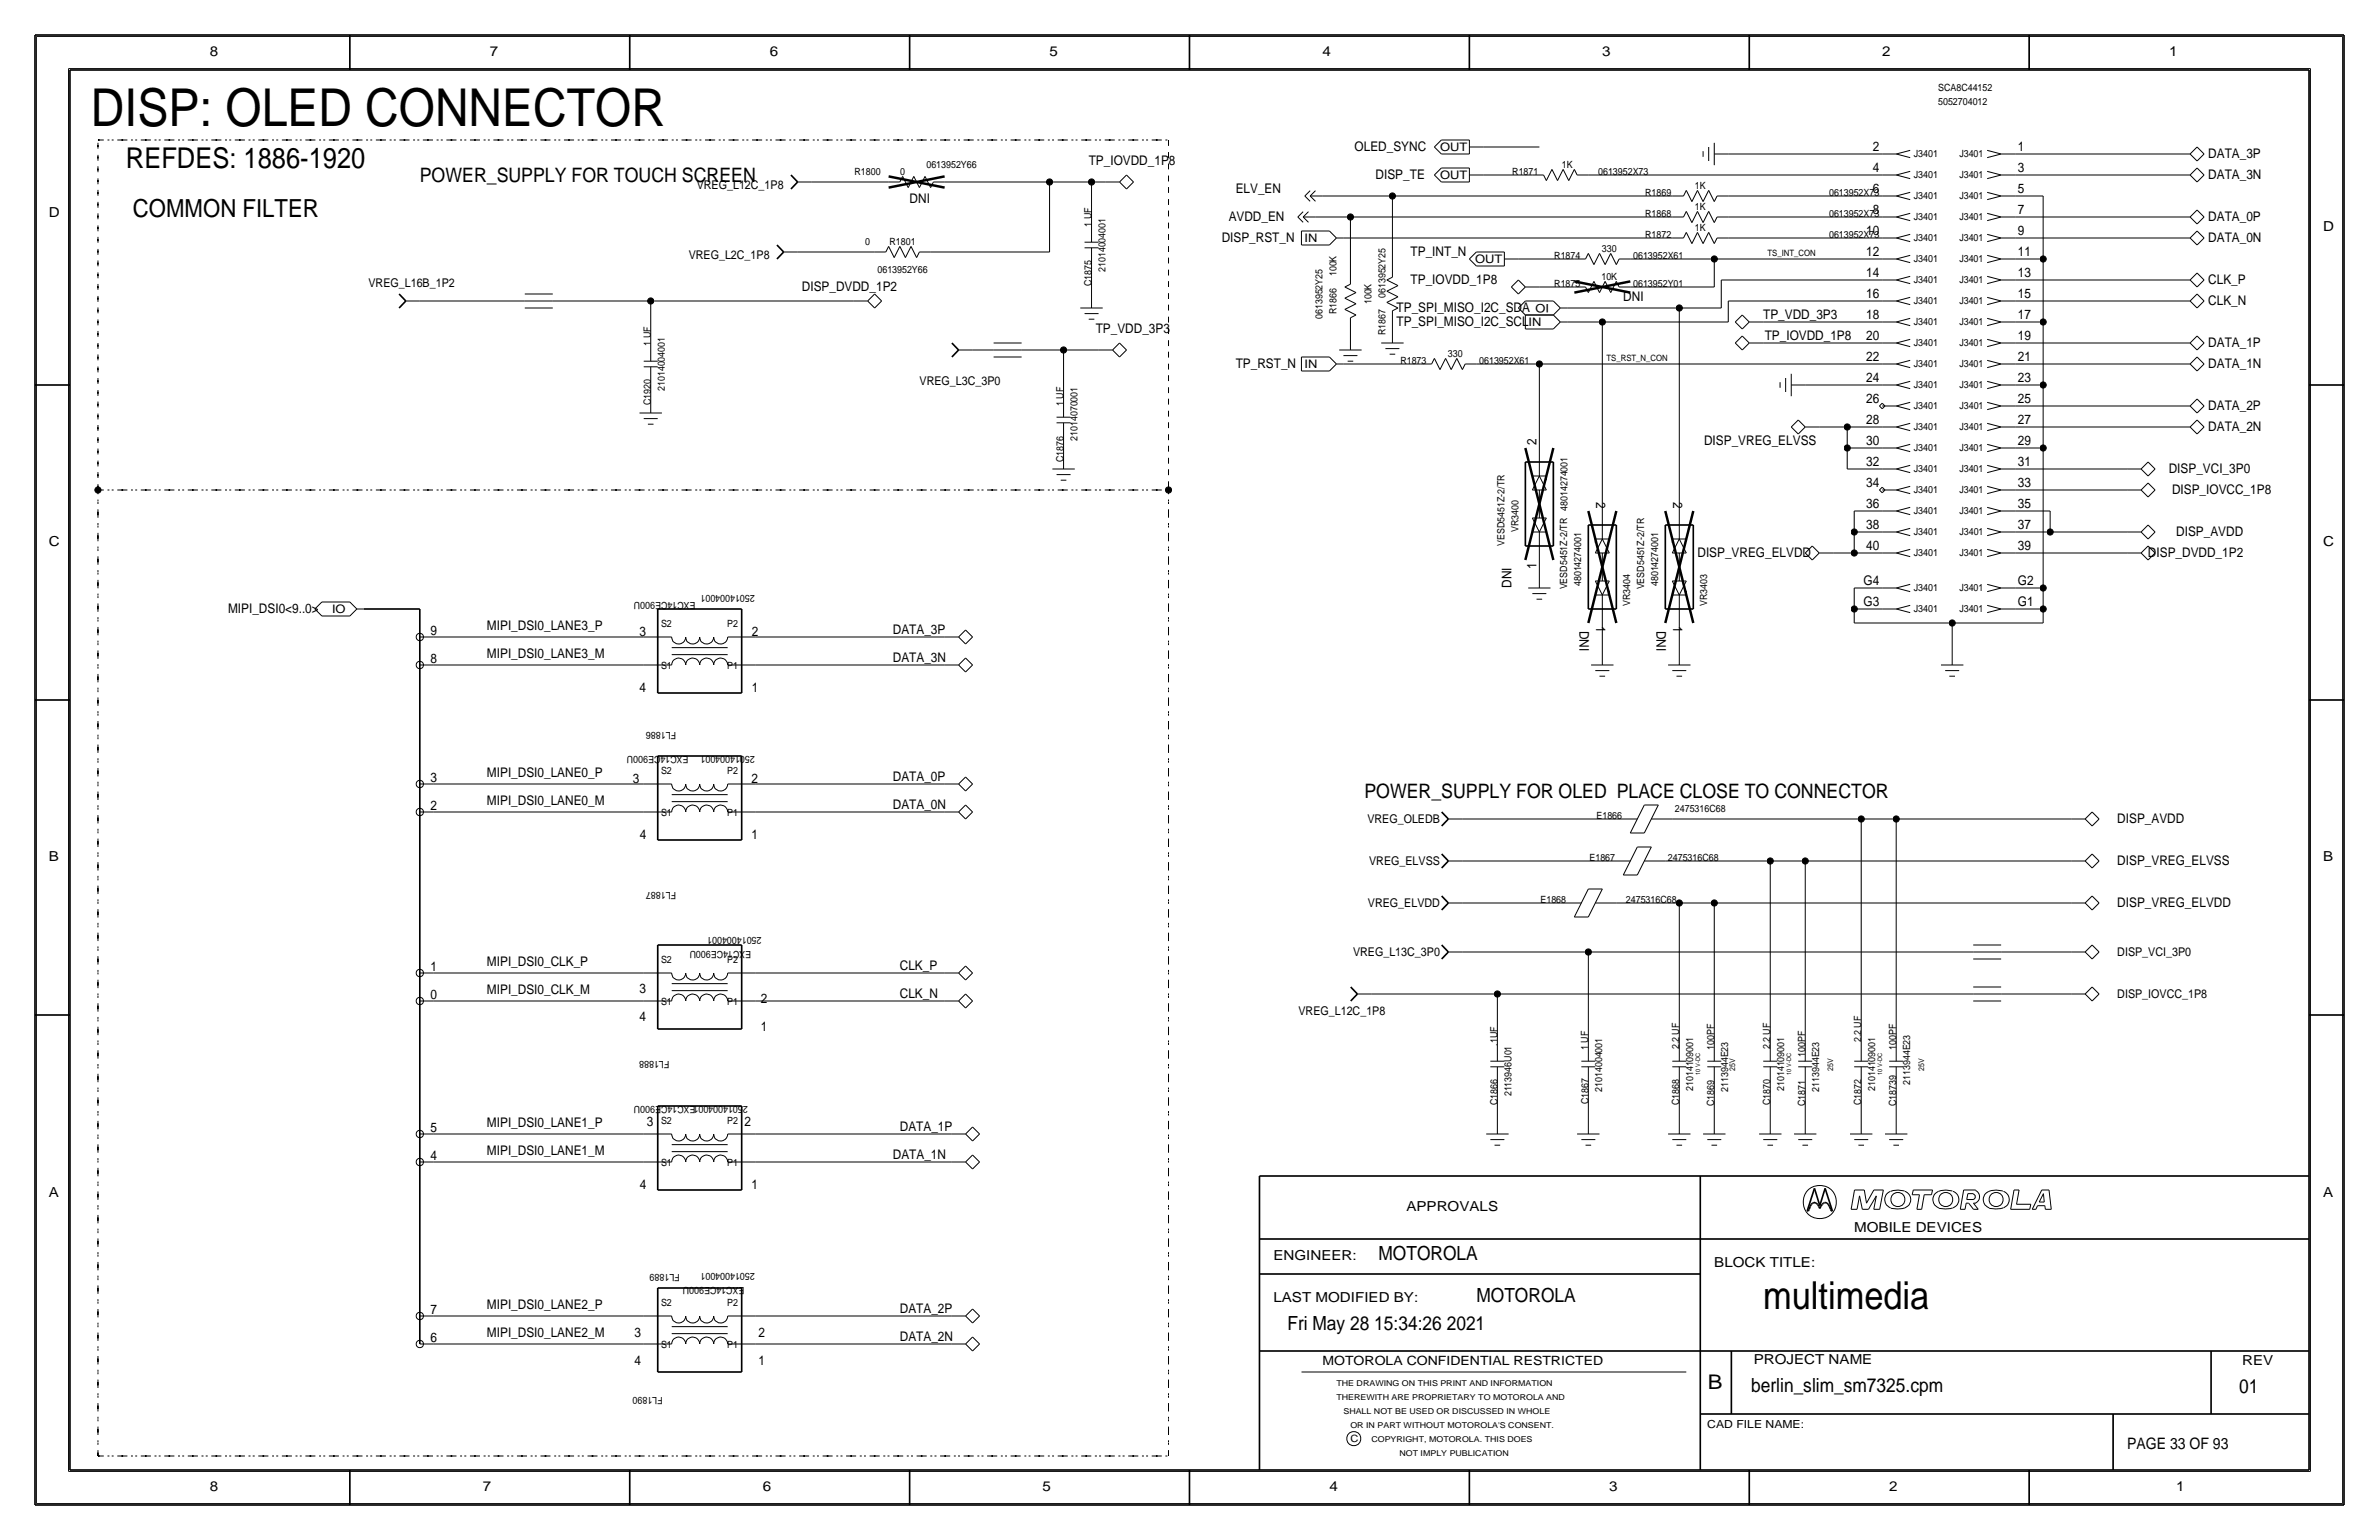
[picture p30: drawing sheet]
<svg xmlns="http://www.w3.org/2000/svg" width="432mm" height="279mm" viewBox="0 0 432 279" stroke-linecap="round" stroke-linejoin="round" font-family="sans-serif">
<defs><g id="words">
<text font-size="9.5" x="16.5" y="22.9">DISP: OLED CONNECTOR</text>
<text font-size="7" x="320" y="237.5">multimedia</text>
<text font-size="5.2" x="22.9" y="30.5">REFDES: 1886-1920</text>
<text font-size="4.5" x="24.1" y="39.4">COMMON FILTER</text>
<text font-size="3.7" x="310" y="252.1">B</text>
<g font-size="3.6">
<text x="76.2" y="33">POWER_SUPPLY FOR TOUCH SCREEN</text>
<text x="247.6" y="144.8">POWER_SUPPLY FOR OLED PLACE CLOSE TO CONNECTOR</text>
</g>
<g font-size="3.5">
<text x="250.2" y="228.6">MOTOROLA</text>
<text x="268" y="236.2">MOTOROLA</text>
<text x="233.7" y="241.3">Fri May 28 15:34:26 2021</text>
<text x="317.9" y="252.6">berlin_slim_sm7325.cpm</text>
<text x="406.4" y="252.7">01</text>
</g>
<text font-size="2.9" x="386.1" y="262.9">PAGE 33 OF 93</text>
<g font-size="2.5">
<text x="38.1" y="10.2">8</text>
<text x="88.9" y="10.2">7</text>
<text x="139.7" y="10.2">6</text>
<text x="190.5" y="10.2">5</text>
<text x="240" y="10.2">4</text>
<text x="290.8" y="10.2">3</text>
<text x="341.6" y="10.2">2</text>
<text x="393.7" y="10.2">1</text>
<text x="8.9" y="39.4">D</text>
<text x="421.6" y="41.9">D</text>
<text x="8.9" y="99.1">C</text>
<text x="421.6" y="99.1">C</text>
<text x="8.9" y="156.2">B</text>
<text x="421.6" y="156.2">B</text>
<text x="8.9" y="217.2">A</text>
<text x="255.3" y="219.7">APPROVALS</text>
<text x="421.6" y="217.2">A</text>
<text x="336.5" y="223.5">MOBILE DEVICES</text>
<text x="231.1" y="228.6">ENGINEER:</text>
<text x="311.1" y="229.9">BLOCK TITLE:</text>
<text x="231.1" y="236.2">LAST MODIFIED BY:</text>
<text x="318.3" y="247.5">PROJECT NAME</text>
<text x="407" y="247.6">REV</text>
<text x="38.1" y="270.5">8</text>
<text x="87.6" y="270.5">7</text>
<text x="138.4" y="270.5">6</text>
<text x="189.2" y="270.5">5</text>
<text x="241.3" y="270.5">4</text>
<text x="292.1" y="270.5">3</text>
<text x="342.9" y="270.5">2</text>
<text x="395" y="270.5">1</text>
</g>
<g font-size="2.4">
<text x="197.6" y="30">TP_IOVDD_1P8</text>
<text x="245.9" y="27.4">OLED_SYNC</text>
<text x="339.9" y="27.4">2</text>
<text x="366.3" y="27.4">1</text>
<text x="400.8" y="28.7">DATA_3P</text>
<text x="224.3" y="35.1">ELV_EN</text>
<text x="249.7" y="32.5">DISP_TE</text>
<text x="339.9" y="31.2">4</text>
<text x="339.9" y="35.1">6</text>
<text x="366.3" y="31.2">3</text>
<text x="366.3" y="35.1">5</text>
<text x="400.8" y="32.5">DATA_3N</text>
<text x="165.1" y="36.8">DNI</text>
<text x="223" y="40.1">AVDD_EN</text>
<text x="339.9" y="38.9">8</text>
<text x="366.3" y="38.9">7</text>
<text x="400.8" y="40.1">DATA_0P</text>
<text x="221.7" y="43.9">DISP_RST_N</text>
<text x="256" y="46.5">TP_INT_N</text>
<text x="338.7" y="46.5">12</text>
<text x="338.7" y="42.7">10</text>
<text x="366.3" y="46.5">11</text>
<text x="366.3" y="42.7">9</text>
<text x="400.8" y="43.9">DATA_0N</text>
<text x="145.5" y="52.8">DISP_DVDD_1P2</text>
<text x="256" y="51.6">TP_IOVDD_1P8</text>
<text x="338.7" y="50.3">14</text>
<text x="366.3" y="50.3">13</text>
<text x="400.8" y="51.6">CLK_P</text>
<text x="253.5" y="56.6">TP_SPI_MISO_I2C_SDA</text>
<text x="253.5" y="59.2">TP_SPI_MISO_I2C_SCL</text>
<text x="294.6" y="54.6">DNI</text>
<text x="320" y="57.9">TP_VDD_3P3</text>
<text x="338.7" y="54.1">16</text>
<text x="338.7" y="57.9">18</text>
<text x="366.3" y="57.9">17</text>
<text x="366.3" y="54.1">15</text>
<text x="400.8" y="55.4">CLK_N</text>
<text x="198.9" y="60.5">TP_VDD_3P3</text>
<text x="320.3" y="61.7">TP_IOVDD_1P8</text>
<text x="338.7" y="61.7">20</text>
<text x="338.7" y="65.5">22</text>
<text x="366.3" y="61.7">19</text>
<text x="366.3" y="65.5">21</text>
<text x="400.8" y="63">DATA_1P</text>
<text x="224.3" y="66.8">TP_RST_N</text>
<text x="338.7" y="69.3">24</text>
<text x="366.3" y="69.3">23</text>
<text x="400.8" y="66.8">DATA_1N</text>
<text x="338.7" y="73.2">26</text>
<text x="338.7" y="77">28</text>
<text x="366.3" y="73.2">25</text>
<text x="366.3" y="77">27</text>
<text x="400.8" y="74.4">DATA_2P</text>
<text x="278.9" y="80.8" transform="rotate(-90 278.9 80.8)">2</text>
<text x="309.3" y="80.8">DISP_VREG_ELVSS</text>
<text x="338.7" y="80.8">30</text>
<text x="366.3" y="80.8">29</text>
<text x="400.8" y="78.2">DATA_2N</text>
<text x="338.7" y="84.6">32</text>
<text x="338.7" y="88.4">34</text>
<text x="366.3" y="84.6">31</text>
<text x="366.3" y="88.4">33</text>
<text x="393.6" y="85.9">DISP_VCI_3P0</text>
<text x="394.2" y="89.7">DISP_IOVCC_1P8</text>
<text x="289.7" y="91" transform="rotate(90 289.7 91)">2</text>
<text x="303.7" y="91" transform="rotate(90 303.7 91)">2</text>
<text x="338.7" y="92.2">36</text>
<text x="366.3" y="92.2">35</text>
<text x="308.1" y="101.1">DISP_VREG_ELVDD</text>
<text x="338.7" y="99.8">40</text>
<text x="338.7" y="96">38</text>
<text x="366.3" y="96">37</text>
<text x="366.3" y="99.8">39</text>
<text x="389.9" y="101.1">DISP_DVDD_1P2</text>
<text x="395" y="97.3">DISP_AVDD</text>
<text x="274.3" y="106.7" transform="rotate(-90 274.3 106.7)">DNI</text>
<text x="278.9" y="103.3" transform="rotate(-90 278.9 103.3)">1</text>
<text x="338.3" y="106.2">G4</text>
<text x="366.3" y="106.2">G2</text>
<text x="41.4" y="111.3">MIPI_DSI0&lt;9..0&gt;</text>
<text x="289.7" y="113.5" transform="rotate(90 289.7 113.5)">1</text>
<text x="303.7" y="113.5" transform="rotate(90 303.7 113.5)">1</text>
<text x="338.3" y="110">G3</text>
<text x="366.3" y="110">G1</text>
<text x="78.1" y="115.2">9</text>
<text x="88.4" y="114.3">MIPI_DSI0_LANE3_P</text>
<text x="88.4" y="119.4">MIPI_DSI0_LANE3_M</text>
<text x="116.1" y="115.4">3</text>
<text x="136.5" y="115.4">2</text>
<text x="162.1" y="115.1">DATA_3P</text>
<text x="286.7" y="114.4" transform="rotate(90 286.7 114.4)">DNI</text>
<text x="300.6" y="114.4" transform="rotate(90 300.6 114.4)">DNI</text>
<text x="78.1" y="120.2">8</text>
<text x="116.1" y="125.6">4</text>
<text x="136.5" y="125.6">1</text>
<text x="162.1" y="120.1">DATA_3N</text>
<text x="78.1" y="141.8">3</text>
<text x="88.4" y="141">MIPI_DSI0_LANE0_P</text>
<text x="114.9" y="142.1">3</text>
<text x="136.4" y="142.1">2</text>
<text x="162.1" y="141.7">DATA_0P</text>
<text x="78.1" y="146.9">2</text>
<text x="88.4" y="146.1">MIPI_DSI0_LANE0_M</text>
<text x="162.1" y="146.8">DATA_0N</text>
<text x="384.3" y="149.4">DISP_AVDD</text>
<text x="116.2" y="152.2">4</text>
<text x="136.4" y="152.2">1</text>
<text x="384.3" y="157">DISP_VREG_ELVSS</text>
<text x="384.3" y="164.6">DISP_VREG_ELVDD</text>
<text x="78.1" y="176.1">1</text>
<text x="88.4" y="175.3">MIPI_DSI0_CLK_P</text>
<text x="163.3" y="176">CLK_P</text>
<text x="78.1" y="181.2">0</text>
<text x="88.4" y="180.3">MIPI_DSI0_CLK_M</text>
<text x="116.1" y="180.2">3</text>
<text x="116.1" y="185.3">4</text>
<text x="138.1" y="181.9">2</text>
<text x="163.3" y="181.1">CLK_N</text>
<text x="138.1" y="187">1</text>
<text x="78.1" y="205.3">5</text>
<text x="88.4" y="209.6">MIPI_DSI0_LANE1_M</text>
<text x="88.4" y="204.5">MIPI_DSI0_LANE1_P</text>
<text x="117.4" y="204.3">3</text>
<text x="135.1" y="204.3">2</text>
<text x="163.3" y="205.2">DATA_1P</text>
<text x="78.1" y="210.4">4</text>
<text x="116.2" y="215.7">4</text>
<text x="136.4" y="215.7">1</text>
<text x="162.1" y="210.3">DATA_1N</text>
<text x="78.1" y="238.4">7</text>
<text x="88.4" y="237.5">MIPI_DSI0_LANE2_P</text>
<text x="163.3" y="238.3">DATA_2P</text>
<text x="78.1" y="243.4">6</text>
<text x="88.4" y="242.6">MIPI_DSI0_LANE2_M</text>
<text x="115.1" y="242.5">3</text>
<text x="137.7" y="242.5">2</text>
<text x="163.3" y="243.3">DATA_2N</text>
<text x="115.1" y="247.6">4</text>
<text x="137.7" y="247.6">1</text>
</g>
<text font-size="2.3" x="240" y="247.6">MOTOROLA CONFIDENTIAL RESTRICTED</text>
<g font-size="2.2">
<text x="126.5" y="34.3">VREG_L12C_1P8</text>
<text x="125" y="47">VREG_L2C_1P8</text>
<text x="66.9" y="52.1">VREG_L16B_1P2</text>
<text x="166.9" y="69.8">VREG_L3C_3P0</text>
<text x="248.2" y="149.4">VREG_OLEDB</text>
<text x="248.5" y="157">VREG_ELVSS</text>
<text x="248.3" y="164.6">VREG_ELVDD</text>
<text x="245.6" y="173.5">VREG_L13C_3P0</text>
<text x="384.3" y="173.5">DISP_VCI_3P0</text>
<text x="235.7" y="184.1">VREG_L12C_1P8</text>
<text x="384.3" y="181.1">DISP_IOVCC_1P8</text>
</g>
<g font-size="2.1">
<text x="261.4" y="27.5">OUT</text>
<text x="261.4" y="32.6">OUT</text>
<text x="236.8" y="43.9">IN</text>
<text x="267.7" y="47.8">OUT</text>
<text x="277.4" y="59.1">IN</text>
<text x="281.2" y="55.2" transform="rotate(-180 281.2 55.2)">IO</text>
<text x="236.8" y="66.8">IN</text>
<text x="60.3" y="111.2">IO</text>
</g>
<text font-size="2" x="309.9" y="259.1">CAD FILE NAME:</text>
<g font-size="1.8">
<text x="351.8" y="16.5">SCA8C44152</text>
<text x="351.8" y="19.1">5052704012</text>
<text x="347.4" y="28.5">J3401</text>
<text x="355.6" y="28.5">J3401</text>
<text x="155.1" y="31.8">R1800</text>
<text x="163.4" y="31.8">0</text>
<text x="168.2" y="30.5">0613952Y66</text>
<text x="274.5" y="31.8">R1871</text>
<text x="283.5" y="30.5">1K</text>
<text x="290.1" y="31.8">0613952X73</text>
<text x="298.6" y="35.6">R1869</text>
<text x="307.6" y="34.3">1K</text>
<text x="332" y="35.6">0613952X73</text>
<text x="347.4" y="32.4">J3401</text>
<text x="355.6" y="32.4">J3401</text>
<text x="198.1" y="41.1" transform="rotate(-90 198.1 41.1)">1 UF</text>
<text x="298.6" y="39.4">R1868</text>
<text x="307.6" y="41.9">1K</text>
<text x="307.6" y="38.1">1K</text>
<text x="332" y="39.4">0613952X73</text>
<text x="347.4" y="40">J3401</text>
<text x="347.4" y="36.2">J3401</text>
<text x="355.6" y="36.2">J3401</text>
<text x="355.6" y="40">J3401</text>
<text x="157" y="44.4">0</text>
<text x="161.5" y="44.4">R1801</text>
<text x="282.1" y="47">R1874</text>
<text x="290.8" y="45.7">330</text>
<text x="296.4" y="47">0613952X61</text>
<text x="298.6" y="43.2">R1872</text>
<text x="332" y="43.2">0613952X73</text>
<text x="347.4" y="47.6">J3401</text>
<text x="347.4" y="43.8">J3401</text>
<text x="355.6" y="43.8">J3401</text>
<text x="355.6" y="47.6">J3401</text>
<text x="159.3" y="49.5">0613952Y66</text>
<text x="198.1" y="51.9" transform="rotate(-90 198.1 51.9)">C1875</text>
<text x="200.7" y="49.4" transform="rotate(-90 200.7 49.4)">21014004001</text>
<text x="242.6" y="50.1" transform="rotate(-90 242.6 50.1)">100K</text>
<text x="282.1" y="52.1">R1875</text>
<text x="290.7" y="50.8">10K</text>
<text x="296.4" y="52.1">0613952Y01</text>
<text x="347.4" y="51.4">J3401</text>
<text x="355.6" y="51.4">J3401</text>
<text x="240" y="57.9" transform="rotate(-90 240 57.9)">0613952Y25</text>
<text x="242.6" y="57" transform="rotate(-90 242.6 57)">R1866</text>
<text x="248.9" y="55.2" transform="rotate(-90 248.9 55.2)">100K</text>
<text x="251.5" y="54.1" transform="rotate(-90 251.5 54.1)">0613952Y25</text>
<text x="347.4" y="59">J3401</text>
<text x="347.4" y="55.2">J3401</text>
<text x="355.6" y="59">J3401</text>
<text x="355.6" y="55.2">J3401</text>
<text x="118.1" y="62.7" transform="rotate(-90 118.1 62.7)">1 UF</text>
<text x="251.5" y="60.8" transform="rotate(-90 251.5 60.8)">R1867</text>
<text x="262.8" y="64.8">330</text>
<text x="347.4" y="62.8">J3401</text>
<text x="355.6" y="62.8">J3401</text>
<text x="120.6" y="71" transform="rotate(-90 120.6 71)">21014004001</text>
<text x="254.2" y="66">R1873</text>
<text x="268.5" y="66">0613952X61</text>
<text x="347.4" y="66.6">J3401</text>
<text x="347.4" y="70.5">J3401</text>
<text x="355.6" y="70.5">J3401</text>
<text x="355.6" y="66.6">J3401</text>
<text x="118.1" y="73.5" transform="rotate(-90 118.1 73.5)">C1920</text>
<text x="193" y="73.7" transform="rotate(-90 193 73.7)">1 UF</text>
<text x="347.4" y="74.3">J3401</text>
<text x="355.6" y="74.3">J3401</text>
<text x="193" y="83.8" transform="rotate(-90 193 83.8)">C1876</text>
<text x="195.6" y="80" transform="rotate(-90 195.6 80)">21014070001</text>
<text x="347.4" y="78.1">J3401</text>
<text x="347.4" y="81.9">J3401</text>
<text x="355.6" y="81.9">J3401</text>
<text x="355.6" y="78.1">J3401</text>
<text x="347.4" y="89.5">J3401</text>
<text x="347.4" y="85.7">J3401</text>
<text x="355.6" y="85.7">J3401</text>
<text x="355.6" y="89.5">J3401</text>
<text x="284.5" y="92.7" transform="rotate(-90 284.5 92.7)">48014274001</text>
<text x="347.4" y="93.3">J3401</text>
<text x="355.6" y="93.3">J3401</text>
<text x="273" y="99.1" transform="rotate(-90 273 99.1)">VESD5451Z-2/TR</text>
<text x="275.6" y="96.5" transform="rotate(-90 275.6 96.5)">VR3400</text>
<text x="347.4" y="100.9">J3401</text>
<text x="347.4" y="97.1">J3401</text>
<text x="355.6" y="100.9">J3401</text>
<text x="355.6" y="97.1">J3401</text>
<text x="137" y="107.9" transform="rotate(-180 137 107.9)">25014004001</text>
<text x="284.4" y="106.9" transform="rotate(-90 284.4 106.9)">VESD5451Z-2/TR</text>
<text x="287" y="106.4" transform="rotate(-90 287 106.4)">48014274001</text>
<text x="298.4" y="106.9" transform="rotate(-90 298.4 106.9)">VESD5451Z-2/TR</text>
<text x="300.9" y="106.4" transform="rotate(-90 300.9 106.4)">48014274001</text>
<text x="347.4" y="107.3">J3401</text>
<text x="355.6" y="107.3">J3401</text>
<text x="120" y="113.7">S2</text>
<text x="126.2" y="109.2" transform="rotate(-180 126.2 109.2)">EXC14CE900U</text>
<text x="132" y="113.7">P2</text>
<text x="295.9" y="110" transform="rotate(-90 295.9 110)">VR3404</text>
<text x="309.8" y="110" transform="rotate(-90 309.8 110)">VR3403</text>
<text x="347.4" y="111.1">J3401</text>
<text x="355.6" y="111.1">J3401</text>
<text x="120" y="121.3">S1</text>
<text x="132" y="121.3">P1</text>
<text x="122.7" y="132.7" transform="rotate(-180 122.7 132.7)">FL1886</text>
<text x="125" y="137.1" transform="rotate(-180 125 137.1)">EXC14CE900U</text>
<text x="137" y="137.1" transform="rotate(-180 137 137.1)">25014004001</text>
<text x="120" y="140.4">S2</text>
<text x="132" y="140.4">P2</text>
<text x="120" y="148">S1</text>
<text x="132" y="148">P1</text>
<text x="289.8" y="148.6">E1866</text>
<text x="304" y="147.3">2475316C68</text>
<text x="122.7" y="161.8" transform="rotate(-180 122.7 161.8)">FL1887</text>
<text x="288.5" y="156.2">E1867</text>
<text x="302.7" y="156.2">2475316C68</text>
<text x="279.6" y="163.8">E1868</text>
<text x="295.1" y="163.8">2475316C68</text>
<text x="136.3" y="172.6" transform="rotate(-180 136.3 172.6)">EXC14CE900U</text>
<text x="138.2" y="170" transform="rotate(-180 138.2 170)">25014004001</text>
<text x="120" y="174.7">S2</text>
<text x="132" y="174.7">P2</text>
<text x="120" y="182.3">S1</text>
<text x="132" y="182.3">P1</text>
<text x="271.8" y="189.7" transform="rotate(-90 271.8 189.7)">.1UF</text>
<text x="288.3" y="190.5" transform="rotate(-90 288.3 190.5)">1 UF</text>
<text x="304.8" y="190.4" transform="rotate(-90 304.8 190.4)">2.2 UF</text>
<text x="311.1" y="190.5" transform="rotate(-90 311.1 190.5)">100PF</text>
<text x="321.3" y="190.4" transform="rotate(-90 321.3 190.4)">2.2 UF</text>
<text x="327.7" y="191.8" transform="rotate(-90 327.7 191.8)">100PF</text>
<text x="337.8" y="189.1" transform="rotate(-90 337.8 189.1)">2.2 UF</text>
<text x="344.2" y="190.5" transform="rotate(-90 344.2 190.5)">100PF</text>
<text x="121.5" y="192.5" transform="rotate(-180 121.5 192.5)">FL1888</text>
<text x="307.3" y="198" transform="rotate(-90 307.3 198)">21014109001</text>
<text x="323.9" y="198" transform="rotate(-90 323.9 198)">21014109001</text>
<text x="340.4" y="198" transform="rotate(-90 340.4 198)">21014109001</text>
<text x="346.7" y="196.8" transform="rotate(-90 346.7 196.8)">2113944E23</text>
<text x="120" y="203.9">S2</text>
<text x="132" y="203.9">P2</text>
<text x="135.7" y="200.6" transform="rotate(-180 135.7 200.6)">25014004001EXC14CE900U</text>
<text x="271.8" y="200.5" transform="rotate(-90 271.8 200.5)">C1866</text>
<text x="274.3" y="198.9" transform="rotate(-90 274.3 198.9)">2113946U01</text>
<text x="288.3" y="200.3" transform="rotate(-90 288.3 200.3)">C1867</text>
<text x="290.8" y="198.1" transform="rotate(-90 290.8 198.1)">21014004001</text>
<text x="304.8" y="200.5" transform="rotate(-90 304.8 200.5)">C1868</text>
<text x="311.1" y="200.7" transform="rotate(-90 311.1 200.7)">C1869</text>
<text x="313.7" y="198.1" transform="rotate(-90 313.7 198.1)">2113944E23</text>
<text x="321.3" y="200.5" transform="rotate(-90 321.3 200.5)">C1870</text>
<text x="327.7" y="200.7" transform="rotate(-90 327.7 200.7)">C1871</text>
<text x="330.2" y="198.1" transform="rotate(-90 330.2 198.1)">2113944E23</text>
<text x="337.8" y="200.5" transform="rotate(-90 337.8 200.5)">C1872</text>
<text x="344.2" y="200.7" transform="rotate(-90 344.2 200.7)">C18739</text>
<text x="120" y="211.5">S1</text>
<text x="132" y="211.5">P1</text>
<text x="123.4" y="231.1" transform="rotate(-180 123.4 231.1)">FL1889</text>
<text x="135.1" y="233.6" transform="rotate(-180 135.1 233.6)">EXC14CE900U</text>
<text x="137" y="231" transform="rotate(-180 137 231)">25014004001</text>
<text x="120" y="236.9">S2</text>
<text x="132" y="236.9">P2</text>
<text x="120" y="244.5">S1</text>
<text x="132" y="244.5">P1</text>
<text x="120.3" y="253.5" transform="rotate(-180 120.3 253.5)">FL1890</text>
<text x="245.1" y="261.6">C</text>
</g>
<g font-size="1.6">
<text x="320.8" y="46.5">TS_INT_CON</text>
<text x="291.6" y="65.5">TS_RST_N_CON</text>
</g>
<g font-size="1.5">
<text x="242.6" y="251.5">THE DRAWING ON THIS PRINT AND INFORMATION</text>
<text x="242.6" y="254">THEREWITH ARE PROPRIETARY TO MOTOROLA AND</text>
<text x="243.8" y="256.5">SHALL NOT BE USED OR DISCUSSED IN WHOLE</text>
<text x="245.1" y="259.1">OR IN PART WITHOUT MOTOROLA'S CONSENT.</text>
<text x="248.9" y="261.6">COPYRIGHT, MOTOROLA. THIS DOES</text>
<text x="254" y="264.2">NOT IMPLY PUBLICATION</text>
</g>
<g font-size="1.4">
<text x="315" y="194.3" transform="rotate(-90 315 194.3)">25V</text>
<text x="332.7" y="194.3" transform="rotate(-90 332.7 194.3)">25V</text>
<text x="349.2" y="194.3" transform="rotate(-90 349.2 194.3)">25V</text>
</g>
<g font-size="1.1">
<text x="308.6" y="195" transform="rotate(-90 308.6 195)">10 V-DC</text>
<text x="325.1" y="195" transform="rotate(-90 325.1 195)">10 V-DC</text>
<text x="341.6" y="195" transform="rotate(-90 341.6 195)">10 V-DC</text>
</g>
</g></defs>
<g fill="none" stroke="#000" stroke-width=".18">
<path d="M6.6 6.6h418.6zM6.6 6.6v266.2zM12.4 12.4v254.6zM12.4 12.4h407zM419.4 12.4v254.6zM425.2 6.6v266.2zM144.8 33h2.5zM147.3 33h14zM161.3 33h2zM163.8 32l-.5 1zM163.8 32l1 2zM165.9 32l-1.1 2z"/>
<path d="M165.9 32l1 2zM167.9 32l-1 2zM167.9 32l1 2zM169.4 33l-.5 1zM169.4 33h2zM171.4 33h19.1zM190.5 33h7.6zM190.5 33v12.7zM198.1 33v6.4zM198.1 39.4v4.5zM198.1 33h2.6zM200.7 33h2.5z"/>
<path d="M203.2 33l1.3 1.3zM203.2 33l1.3-1.3zM204.5 31.8l1.2 1.2zM205.7 33l-1.2 1.3zM235.6 39.4l.9 .9zM235.6 39.4l.9-1zM236.5 39.4h2.3zM236.5 39.4l1-1zM236.5 39.4l1 .9zM236.8 35.6l1 .9zM237.8 35.6l1 .9zM237.8 34.6l-1 1z"/>
<path d="M237.8 35.6h2.2zM238.8 39.4h6.3zM238.8 34.6l-1 1zM240 35.6h12.7zM245.1 39.4v10.1zM245.1 39.4h58.4zM252.7 35.6h50.8zM252.7 35.6v12.7zM260.3 31.8l1.3 1.2zM260.3 26.7l1.3 1.2zM261.6 30.5l-1.3 1.3zM261.6 25.4l-1.3 1.3z"/>
<path d="M261.6 30.5h5.1zM261.6 33h5.1zM261.6 25.4h5.1zM261.6 27.9h5.1zM266.7 31.8h2.5zM266.7 30.5v2.5zM266.7 26.7h2.5zM266.7 25.4v2.5zM269.2 31.8h8.9zM269.2 26.7h10.2zM278.1 31.8h2.1zM280.2 31.8l.5 1z"/>
<path d="M281.7 30.7l-1 2.1zM281.7 30.7l1 2.1zM283.7 30.7l1 2.1zM283.7 30.7l-1 2.1zM285.7 30.7l-1 2.1zM285.8 30.7l.5 1zM286.3 31.8h2zM288.3 31.8h53.3zM303.5 39.4h2.1zM303.5 35.6h2.1zM306.1 38.4l-.5 1zM306.1 34.5l-.5 1.1z"/>
<path d="M306.1 38.4l1 2zM306.1 34.5l1 2.1zM308.1 38.4l-1 2zM308.1 38.4l1 2zM308.1 34.5l-1 2.1zM308.1 34.5l1 2.1zM309.1 27.4v1zM310.1 38.4l-1 2zM310.1 34.5l-1 2.1zM310.1 26.7v2.5zM310.1 38.4l1 2zM310.1 34.5l1 2.1z"/>
<path d="M311.1 27.9h2.6zM311.1 25.9v4.1zM311.7 39.4l-.6 1zM311.7 35.6l-.6 1zM311.7 39.4h2zM311.7 35.6h2zM313.7 39.4h27.9zM313.7 35.6h27.9zM313.7 27.9h27.9zM341.6 31.8h2.6zM341.6 27.9h2.6zM341.6 39.4h2.6z"/>
<path d="M341.6 35.6h2.6zM344.2 31.8l2.5-.7zM344.2 31.8l2.5 .6zM344.2 27.9l2.5-.6zM344.2 27.9l2.5 .7zM344.2 39.4l2.5-.7zM344.2 39.4l2.5 .6zM344.2 35.6l2.5-.7zM344.2 35.6l2.5 .6zM360.7 27.3l2.5 .6zM360.7 28.6l2.5-.7zM360.7 31.1l2.5 .7z"/>
<path d="M360.7 32.4l2.5-.6zM360.7 34.9l2.5 .7zM360.7 36.2l2.5-.6zM360.7 38.7l2.5 .7zM363.2 27.9h2.6zM363.2 31.8h2.6zM363.2 35.6h2.6zM363.2 39.4h2.6zM365.8 35.6h5zM365.8 39.4h29.2zM365.8 31.8h29.2zM365.8 27.9h29.2z"/>
<path d="M370.8 35.6v11.4zM395 39.4h2.5zM395 27.9h2.5zM395 31.8h2.5zM397.5 39.4l1.3 1.2zM397.5 39.4l1.3-1.3zM397.5 27.9l1.3 1.3zM397.5 27.9l1.3-1.2zM397.5 31.8l1.3 1.2zM397.5 31.8l1.3-1.3zM398.8 38.1l1.3 1.3zM398.8 26.7l1.3 1.2z"/>
<path d="M398.8 30.5l1.3 1.3zM400 39.4l-1.2 1.2zM400 27.9l-1.2 1.3zM400 31.8l-1.2 1.2zM73.7 54.6h2.5zM76.2 54.6h19zM95.2 54.6h5.1zM95.2 53.3h5.1zM95.2 55.9h5.1zM100.3 54.6h17.8zM118.1 54.6h36.8zM118.1 54.6v6.4z"/>
<path d="M142.2 45.7h2.6zM144.8 45.7h13.9zM154.9 54.6h2.6zM157.5 54.6l1.2 1.3zM157.5 54.6l1.2-1.3zM158.7 53.3l1.3 1.3zM158.8 45.7h2zM160 54.6l-1.2 1.3zM161.3 44.7l1 2zM161.3 44.7l-.5 1zM163.3 44.7l-1 2zM163.3 44.7l1 2z"/>
<path d="M165.4 44.7l-1.1 2zM165.4 44.7l1 2zM166.9 45.7l-.5 1zM166.9 45.7h2zM168.9 45.7h21.6zM196.1 55.9h4.1zM196.8 45h2.6zM196.8 56.9h2.6zM196.9 43.9h2.5zM197.6 57.9h1zM198.1 49.5v3.8zM198.1 45v4.5z"/>
<path d="M198.1 53.3v2.6zM236.2 41.9h5.1zM236.2 41.9v2.5zM236.2 44.4h5.1zM241.3 44.5l1.3-1.3zM241.3 41.9l1.3 1.3zM242.6 43.2h1.2zM243.8 43.2h59.7zM244.1 52.1l1-.5zM244.1 54.1l2-1zM244.1 54.1l2 1zM244.1 56.1l2 1z"/>
<path d="M244.1 52.1l2 1zM244.1 56.1l2-1zM245.1 59.7v1.3zM245.1 57.7v2zM245.1 49.5v2.1zM245.1 57.7l1-.5zM251.7 50.8l1-.5zM251.7 52.8l2-1zM251.7 52.8l2 1zM251.7 54.9l2 1zM251.7 50.8l2 1zM251.7 54.9l2-1.1z"/>
<path d="M252.7 58.4v1.3zM252.7 56.4v2zM252.7 48.3v2zM252.7 59.7v2.5zM252.7 56.4l1-.5zM266.7 47l1.3 1.3zM268 45.7l-1.3 1.3zM268 45.7h5zM268 48.3h5zM273 47h2.6zM273 45.7v2.6zM274.3 52.1l1.3-1.3z"/>
<path d="M274.3 52.1l1.3 1.2zM275.6 55.9l1.3 1.3zM275.6 50.8l1.3 1.3zM275.6 47h10.2zM275.6 55.9l1.3-1.3zM276.9 57.2h5zM276.9 57.2v2.5zM276.9 59.7h5zM276.9 52.1l-1.3 1.2zM276.9 52.1h2.5zM276.9 54.6h5zM279.4 52.1h6.4z"/>
<path d="M281.9 54.6l1.3 1.3zM281.9 57.2l1.3 1.2zM281.9 57.2l1.3-1.3zM283.2 58.4l-1.3 1.3zM283.2 55.9h1.3zM283.2 58.4h1.3zM284.5 58.4h6.3zM284.5 55.9h20.3zM285.8 47h2zM285.8 52.1h2zM287.8 52.1l.5 1zM288.3 46l-.5 1z"/>
<path d="M288.3 46l1 2zM289.3 51.1l-1 2zM289.3 51.1l1 2zM290.3 46l-1 2zM290.3 46l1 2zM290.8 58.4h22.9zM290.8 58.4v34.3zM291.3 51.1l1.1 2zM291.3 51.1l-1 2zM292.4 46l1 2zM292.4 46l-1.1 2zM293.4 51.1l-1 2z"/>
<path d="M293.4 51.1l.5 1zM293.9 47l-.5 1zM293.9 47h2zM293.9 52.1h2zM295.9 47h15.2zM295.9 52.1h15.2zM303.5 43.2h2.1zM304.8 55.9h7.6zM304.8 55.9v36.8zM306.1 42.2l-.5 1zM306.1 42.2l1 2zM308.1 42.2l-1 2z"/>
<path d="M308.1 42.2l1 2zM310.1 42.2l-1 2zM310.1 42.2l1 2zM311.1 47h30.5zM311.1 47v5.1zM311.7 43.2l-.6 1zM311.7 43.2h2zM312.4 50.8h29.2zM312.4 50.8v5.1zM313.7 54.6h27.9zM313.7 54.6v3.8zM313.7 43.2h27.9z"/>
<path d="M315 58.4l1.2 1.3zM316.2 57.1l1.3 1.3zM316.2 57.2l-1.2 1.2zM317.5 58.4l-1.3 1.3zM317.5 58.4h2.5zM320 58.4h21.6zM341.6 47h2.6zM341.6 43.2h2.6zM341.6 50.8h2.6zM341.6 54.6h2.6zM341.6 58.4h2.6zM344.2 47l2.5-.7z"/>
<path d="M344.2 47l2.5 .7zM344.2 43.2l2.5-.7zM344.2 43.2l2.5 .6zM344.2 50.8l2.5-.7zM344.2 50.8l2.5 .7zM344.2 54.6l2.5-.7zM344.2 54.6l2.5 .7zM344.2 58.4l2.5-.6zM344.2 58.4l2.5 .7zM360.7 42.5l2.5 .7zM360.7 43.8l2.5-.6zM360.7 40l2.5-.6z"/>
<path d="M360.7 46.3l2.5 .7zM360.7 47.7l2.5-.7zM360.7 53.9l2.5 .7zM360.7 55.3l2.5-.7zM360.7 50.1l2.5 .7zM360.7 51.5l2.5-.7zM360.7 57.8l2.5 .6zM360.7 59.1l2.5-.7zM363.2 43.2h2.6zM363.2 47h2.6zM363.2 54.6h2.6zM363.2 50.8h2.6z"/>
<path d="M363.2 58.4h2.6zM365.8 58.4h5zM365.8 47h5zM365.8 43.2h29.2zM365.8 54.6h29.2zM365.8 50.8h29.2zM370.8 58.4v11.4zM370.8 47v11.4zM395 43.2h2.5zM395 50.8h2.5zM395 54.6h2.5zM397.5 43.2l1.3 1.3z"/>
<path d="M397.5 50.8l1.3 1.3zM397.5 50.8l1.3-1.3zM397.5 54.6l1.3 1.3zM397.5 54.6l1.3-1.3zM398.8 41.9l1.3 1.3zM398.8 49.5l1.3 1.3zM398.8 53.3l1.3 1.3zM398.8 41.9l-1.3 1.3zM400 43.2l-1.2 1.3zM400 50.8l-1.2 1.3zM400 54.6l-1.2 1.3zM116.1 74.9h4z"/>
<path d="M116.8 65.5h2.6zM116.8 75.9h2.6zM116.8 66.5h2.6zM117.6 77h1zM118.1 71.1v1.3zM118.1 72.4v2.5zM118.1 66.5v4.6zM118.1 61v4.5zM174 63.5h2.5zM176.5 63.5h3.8zM180.3 63.5h5.1zM180.3 62.2h5.1z"/>
<path d="M180.3 64.8h5.1zM185.4 63.5h7.6zM191.8 76.7h2.5zM191.8 75.7h2.5zM193 63.5v7.6zM193 76.7v4.6zM193 71.1v4.6zM193 63.5h6.4zM199.4 63.5h2.5zM201.9 63.5l1.3 1.3zM201.9 63.5l1.3-1.3zM203.2 62.2l1.3 1.3z"/>
<path d="M204.5 63.5l-1.3 1.3zM236.2 64.8h5.1zM236.2 64.8v2.5zM236.2 67.3h5.1zM241.3 64.8l1.3 1.2zM242.6 66l-1.3 1.3zM242.6 66h1.2zM243.1 63.5h4zM243.8 66h14zM243.8 64.5h2.6zM244.6 65.5h1zM245.1 61v2.5z"/>
<path d="M250.7 62.2h4.1zM251.5 63.2h2.5zM252.2 64.3h1zM257.8 66h2zM260.3 65l-.5 1zM260.4 65l1 2.1zM262.4 65l-1 2.1zM262.4 65l1 2.1zM264.4 65l-1 2.1zM264.4 65l1 2.1zM265.9 66l-.5 1.1zM265.9 66h2.1z"/>
<path d="M268 66h11.4zM279.4 66h62.2zM279.4 66v15.3zM315 62.2l1.2 1.3zM316.2 61l1.3 1.2zM316.2 61l-1.2 1.2zM317.5 62.2l-1.3 1.3zM317.5 62.2h2.5zM320 62.2h21.6zM323.1 69.3v1.1zM324.1 68.6v2.5zM325.1 69.8h2.6z"/>
<path d="M325.1 67.8v4.1zM325.1 77.5l1.3 1.2zM326.4 76.2l1.3 1.3zM326.4 76.2l-1.3 1.3zM327.7 77.5l-1.3 1.2zM327.7 77.5h2.5zM327.7 69.8h13.9zM330.2 77.5h5.1zM335.3 77.5h6.3zM335.3 77.5v3.8zM341.1 73.7l.5-.5zM341.1 73.7l.5 .5z"/>
<path d="M341.6 69.8h2.6zM341.6 62.2h2.6zM341.6 66h2.6zM341.6 73.7h2.6zM341.6 77.5h2.6zM341.6 73.2l.5 .5zM342.1 73.7l-.5 .5zM344.2 69.8l2.5-.6zM344.2 69.8l2.5 .7zM344.2 62.2l2.5-.6zM344.2 62.2l2.5 .7zM344.2 66l2.5-.6z"/>
<path d="M344.2 66l2.5 .7zM344.2 73.7l2.5-.7zM344.2 73.7l2.5 .6zM344.2 77.5l2.5-.7zM344.2 77.5l2.5 .6zM360.7 61.6l2.5 .6zM360.7 62.9l2.5-.7zM360.7 69.2l2.5 .6zM360.7 70.5l2.5-.7zM360.7 65.4l2.5 .6zM360.7 66.7l2.5-.7zM360.7 76.8l2.5 .7z"/>
<path d="M360.7 78.1l2.5-.6zM360.7 73l2.5 .7zM360.7 74.3l2.5-.6zM363.2 62.2h2.6zM363.2 69.8h2.6zM363.2 66h2.6zM363.2 77.5h2.6zM363.2 73.7h2.6zM365.8 69.8h5zM365.8 73.7h29.2zM365.8 77.5h29.2zM365.8 62.2h29.2z"/>
<path d="M365.8 66h29.2zM370.8 69.9v11.4zM395 62.2h2.5zM395 66h2.5zM395 73.7h2.5zM395 77.5h2.5zM397.5 62.2l1.3 1.3zM397.5 62.2l1.3-1.2zM397.5 66l1.3 1.3zM397.5 66l1.3-1.2zM397.5 73.7l1.3 1.2zM397.5 73.7l1.3-1.3z"/>
<path d="M397.5 77.5l1.3 1.2zM397.5 77.5l1.3-1.3zM398.8 61l1.3 1.2zM398.8 64.8l1.3 1.2zM398.8 72.4l1.3 1.3zM398.8 76.2l1.3 1.3zM400 62.2l-1.2 1.3zM400 66l-1.2 1.3zM400 73.7l-1.2 1.2zM400 77.5l-1.2 1.2zM191 85.1h4.1zM191.8 86.1h2.5z"/>
<path d="M192.5 87.1h1zM193 81.3v1.3zM193 82.6v2.5zM278.1 96.5h2.6zM278.1 88.9h2.6zM278.1 86.4h2.6zM278.1 94l1.3 2.5zM278.1 94h2.6zM278.1 95.8v.7zM279.4 81.3v5.1zM279.4 96.5v5.1zM279.4 88.9v5.1z"/>
<path d="M279.4 86.4l1.3 2.5zM279.4 86.4l-1.3 2.5zM280.7 94l-1.3 2.5zM280.7 86.4v.7zM289.6 97.8h2.5zM289.6 97.8v.8zM290.8 97.8l1.3 2.5zM290.8 92.7v5.1zM290.8 97.8l-1.2 2.5zM303.5 97.8h2.6zM303.5 97.8v.8zM304.8 97.8l1.3 2.5z"/>
<path d="M304.8 92.7v5.1zM304.8 97.8l-1.3 2.5zM328.9 99.1l1.3 1.2zM335.3 81.3h6.3zM335.3 81.3v3.8zM335.3 85.1h6.3zM336.5 92.7v3.8zM336.5 96.5v3.8zM336.6 96.5h5zM336.6 92.7h5zM341.1 88.9l.5-.5zM341.1 88.9l.5 .5z"/>
<path d="M341.6 81.3h2.6zM341.6 85.1h2.6zM341.6 92.7h2.6zM341.6 88.9h2.6zM341.6 96.5h2.6zM341.6 88.4l.5 .5zM342.1 88.9l-.5 .5zM344.2 81.3l2.5-.7zM344.2 81.3l2.5 .6zM344.2 85.1l2.5-.7zM344.2 85.1l2.5 .7zM344.2 92.7l2.5-.7z"/>
<path d="M344.2 92.7l2.5 .7zM344.2 88.9l2.5-.7zM344.2 88.9l2.5 .7zM344.2 96.5l2.5-.6zM344.2 96.5l2.5 .7zM360.7 84.4l2.5 .7zM360.7 85.8l2.5-.7zM360.7 80.6l2.5 .7zM360.7 81.9l2.5-.6zM360.7 92l2.5 .7zM360.7 93.4l2.5-.7zM360.7 88.2l2.5 .7z"/>
<path d="M360.7 89.6l2.5-.7zM360.7 95.9l2.5 .6zM360.7 97.2l2.5-.7zM360.7 99.7l2.5 .6zM363.2 85.1h2.6zM363.2 81.3h2.6zM363.2 92.7h2.6zM363.2 88.9h2.6zM363.2 96.5h2.6zM365.8 88.9h20.3zM365.8 85.1h20.3zM365.8 81.3h5z"/>
<path d="M365.8 96.5h6.3zM365.8 92.7h6.3zM370.8 81.3v25.4zM372.1 96.5h14zM372.1 92.7v3.8zM386.1 85.1h2.5zM386.1 96.5h2.5zM386.1 88.9h2.5zM388.6 85.1l1.3 1.3zM388.6 96.5l1.3 1.3zM388.6 88.9l1.3 1.3zM389.9 83.8l-1.3 1.3z"/>
<path d="M389.9 95.2l-1.3 1.3zM389.9 87.6l-1.3 1.3zM389.9 83.8l1.3 1.3zM389.9 95.2l1.3 1.3zM389.9 87.6l1.3 1.3zM389.9 99.1l1.3 1.2zM391.2 85.1l-1.3 1.3zM391.2 96.5l-1.3 1.3zM391.2 88.9l-1.3 1.3zM57.1 110.5l1.3 1.3zM58.4 111.8h5.1zM58.4 109.2h5.1z"/>
<path d="M58.4 109.2l-1.2 1.3zM63.5 109.2l1.3 1.3zM64.8 110.5h1.2zM64.8 110.5l-1.3 1.3zM76.2 115.6h2.5zM78.7 115.6h38.1zM116.8 115.6h2.6zM119.4 115.6h2.5zM121.9 117.5h10.2zM121.9 118.8h10.2zM121.9 115.6a1.27 1.27 0 0 0 1.3 1.2 1.27 1.27 0 0 0 1.3-1.2 1.27 1.27 0 0 0 1.2 1.2 1.27 1.27 0 0 0 1.3-1.2 1.27 1.27 0 0 0 1.3 1.2 1.27 1.27 0 0 0 1.2-1.2 1.27 1.27 0 0 0 1.3 1.2 1.27 1.27 0 0 0 1.3-1.2M132.1 115.6h2.5z"/>
<path d="M134.6 115.6h2.6zM137.2 115.6h34.2zM171.4 115.6h2.6zM174 115.6l1.3-1.3zM174 115.6l1.3 1.2zM175.3 116.8l1.2-1.2zM175.3 114.3l1.2 1.3zM175.3 119.4l1.2 1.3zM277.4 106.7h4zM278.1 107.7h2.6zM278.9 108.7h1zM279.4 101.6v2.5z"/>
<path d="M279.4 104.1v2.6zM289.6 107.9h2.5zM289.6 105.4l1.2 2.5zM289.6 100.3h2.5zM289.6 105.4h2.5zM290.8 113v5.1zM290.8 107.9v5.1zM290.8 100.3v5.1zM290.8 118.1v2.6zM292.1 107.2v.7zM292.1 105.4l-1.3 2.5zM303.5 105.4h2.6z"/>
<path d="M303.5 107.9h2.6zM303.5 105.4l1.3 2.5zM303.5 100.3h2.6zM304.8 113v5.1zM304.8 107.9v5.1zM304.8 100.3v5.1zM304.8 118.1v2.6zM306.1 107.2v.7zM306.1 105.4l-1.3 2.5zM327.7 100.3l1.2-1.2zM327.7 100.3l1.2 1.3zM330.2 100.3l-1.3 1.3z"/>
<path d="M330.2 100.3h2.5zM332.7 100.3h3.9zM336.5 106.7v3.8zM336.5 110.5h5.1zM336.5 110.5v2.5zM336.5 113h17.8zM336.5 100.3h5.1zM336.6 106.7h5zM341.6 100.3h2.6zM341.6 106.7h2.6zM341.6 110.5h2.6zM344.2 100.3l2.5-.6z"/>
<path d="M344.2 100.3l2.5 .7zM344.2 106.7l2.5-.7zM344.2 106.7l2.5 .6zM344.2 110.5l2.5-.7zM344.2 110.5l2.5 .7zM354.3 113h16.5zM354.3 113v5.1zM354.3 118.1v2.6zM360.7 109.8l2.5 .7zM360.7 111.2l2.5-.7zM360.7 106l2.5 .7zM360.7 107.3l2.5-.6z"/>
<path d="M360.7 101l2.5-.7zM363.2 110.5h2.6zM363.2 106.7h2.6zM363.2 100.3h2.6zM365.8 110.5h5zM365.8 100.3h20.3zM365.8 106.7h5zM370.8 110.5v2.5zM370.8 106.7v3.8zM386.1 100.3h2.5zM388.6 100.3l1.3-1.2zM388.6 100.3l1.3 1.3z"/>
<path d="M391.2 100.3l-1.3 1.3zM76.2 120.7h2.5zM78.7 120.7h38.1zM116.8 120.7h2.6zM119.4 120.7h2.5zM121.9 120.7a1.27 1.27 0 0 1 1.3-1.3 1.27 1.27 0 0 1 1.3 1.3 1.27 1.27 0 0 1 1.2-1.3 1.27 1.27 0 0 1 1.3 1.3 1.27 1.27 0 0 1 1.3-1.3 1.27 1.27 0 0 1 1.2 1.3 1.27 1.27 0 0 1 1.3-1.3 1.27 1.27 0 0 1 1.3 1.3M132.1 120.7h2.5zM134.6 120.7h2.6zM137.2 120.7h34.2zM171.4 120.7h2.6zM174 120.7l1.3-1.3zM174 120.7l1.3 1.2z"/>
<path d="M175.3 121.9l1.2-1.2zM288.8 120.7h4.1zM289.6 121.7h2.5zM290.3 122.7h1zM302.8 120.7h4zM303.5 121.7h2.6zM304.3 122.7h1zM352.3 120.7h4.1zM353.1 121.7h2.5zM353.8 122.7h1zM76.2 147.3h2.5zM76.2 142.2h2.5z"/>
<path d="M78.7 142.2h38.1zM78.7 147.3h38.1zM116.8 142.2h2.6zM116.8 147.3h2.6zM119.4 142.2h2.5zM119.4 147.3h2.5zM121.9 147.3a1.27 1.27 0 0 1 1.3-1.2 1.27 1.27 0 0 1 1.3 1.2 1.27 1.27 0 0 1 1.2-1.2 1.27 1.27 0 0 1 1.3 1.2 1.27 1.27 0 0 1 1.3-1.2 1.27 1.27 0 0 1 1.2 1.2 1.27 1.27 0 0 1 1.3-1.2 1.27 1.27 0 0 1 1.3 1.2M121.9 144.2h10.2zM121.9 145.4h10.2zM121.9 142.2a1.27 1.27 0 0 0 1.3 1.3 1.27 1.27 0 0 0 1.3-1.3 1.27 1.27 0 0 0 1.2 1.3 1.27 1.27 0 0 0 1.3-1.3 1.27 1.27 0 0 0 1.3 1.3 1.27 1.27 0 0 0 1.2-1.3 1.27 1.27 0 0 0 1.3 1.3 1.27 1.27 0 0 0 1.3-1.3M132.1 142.2h2.5zM132.1 147.3h2.5z"/>
<path d="M134.6 142.2h2.6zM134.6 147.3h2.6zM137.2 142.2h34.2zM137.2 147.3h34.2zM171.4 142.2h2.6zM171.4 147.3h2.6zM174 142.2l1.3-1.2zM174 142.2l1.3 1.3zM174 147.3l1.3-1.2zM174 147.3l1.3 1.3zM175.3 143.5l1.2-1.3zM175.3 148.6l1.2-1.3z"/>
<path d="M175.3 141l1.2 1.2zM175.3 146.1l1.2 1.2zM262.9 148.6h2.5zM262.9 156.2h2.5zM265.4 156.2h26.7zM265.4 148.6h28zM292.1 156.2h3.8zM293.4 148.6h3.8zM294.6 158.8h2.6zM295.9 151.1h2.5zM297.2 153.7l-2.6 5.1zM297.2 153.7h2.5z"/>
<path d="M298.4 146l-2.5 5.1zM298.4 156.2h3.9zM298.4 146h2.6zM299.7 148.6h3.8zM299.7 153.7l-2.5 5.1zM301 146l-2.6 5.1zM302.3 156.2h19zM303.5 148.6h34.3zM321.3 156.2h6.4zM321.3 156.2v31.8zM327.7 156.2h48.2zM327.7 156.2v31.8z"/>
<path d="M337.8 148.6h6.4zM337.8 148.6v39.4zM344.2 148.6h31.7zM344.2 148.6v39.4zM375.9 148.6h2.6zM375.9 156.2h2.6zM378.5 148.6l1.2 1.3zM378.5 148.6l1.2-1.3zM378.5 156.2l1.2 1.3zM378.5 156.2l1.2-1.3zM379.7 147.3l1.3 1.3zM379.7 154.9l1.3 1.3z"/>
<path d="M381 148.6l-1.3 1.3zM381 156.2l-1.3 1.3zM76.2 176.5h2.5zM78.7 176.5h38.1zM116.8 176.5h2.6zM119.4 176.5h2.5zM121.9 178.5h10.2zM121.9 179.7h10.2zM121.9 176.5a1.27 1.27 0 0 0 1.3 1.3 1.27 1.27 0 0 0 1.3-1.3 1.27 1.27 0 0 0 1.2 1.3 1.27 1.27 0 0 0 1.3-1.3 1.27 1.27 0 0 0 1.3 1.3 1.27 1.27 0 0 0 1.2-1.3 1.27 1.27 0 0 0 1.3 1.3 1.27 1.27 0 0 0 1.3-1.3M132.1 176.5h2.5zM134.6 176.5h2.6zM137.2 176.5h34.2z"/>
<path d="M171.4 176.5h2.6zM174 176.5l1.3-1.2zM174 176.5l1.3 1.3zM175.3 177.8l1.2-1.3zM175.3 175.3l1.2 1.2zM262.9 163.8h2.5zM262.9 172.7h2.5zM265.4 163.8h17.8zM265.4 172.7h22.9zM283.2 163.8h3.8zM285.8 166.4h2.5zM288.3 161.3l-2.5 5.1z"/>
<path d="M288.3 172.7v15.3zM288.3 161.3h2.5zM288.3 172.7h69.8zM289.6 163.8h3.8zM290.8 161.3l-2.5 5.1zM293.4 163.8h11.4zM304.8 163.8h6.3zM304.8 163.8v24.2zM311.1 163.8h64.8zM311.1 163.8v24.2zM358.1 172.7h5.1zM358.1 171.4h5.1z"/>
<path d="M358.1 174h5.1zM358.1 179.1h5.1zM363.2 172.7h12.7zM375.9 163.8h2.6zM375.9 172.7h2.6zM378.5 163.8l1.2 1.3zM378.5 172.7l1.2 1.3zM379.7 162.6l1.3 1.2zM379.7 171.4l1.3 1.3zM379.7 179.1l1.3 1.2zM379.7 162.6l-1.2 1.2zM379.7 171.5l-1.2 1.2z"/>
<path d="M381 163.8l-1.3 1.3zM381 172.7l-1.3 1.3zM76.2 181.6h2.5zM78.7 181.6h38.1zM116.8 181.6h2.6zM119.4 181.6h2.5zM121.9 181.6a1.27 1.27 0 0 1 1.3-1.3 1.27 1.27 0 0 1 1.3 1.3 1.27 1.27 0 0 1 1.2-1.3 1.27 1.27 0 0 1 1.3 1.3 1.27 1.27 0 0 1 1.3-1.3 1.27 1.27 0 0 1 1.2 1.3 1.27 1.27 0 0 1 1.3-1.3 1.27 1.27 0 0 1 1.3 1.3M132.1 181.6h2.5zM134.6 181.6h2.6zM137.2 181.6h34.2zM171.4 181.6h2.6zM174 181.6l1.3-1.3z"/>
<path d="M174 181.6l1.3 1.3zM175.3 182.9l1.2-1.3zM175.3 180.3l1.2 1.3zM246.4 180.3h2.5zM248.9 180.3h22.9zM270.5 192.5h2.5zM270.5 193.5h2.5zM271.8 180.3h86.3zM271.8 198.1v5.1zM271.8 180.3v7.7zM271.8 188v4.5zM271.8 193.5v4.6z"/>
<path d="M287 192.5h2.6zM287 193.5h2.6zM288.3 198.1v5.1zM288.3 193.5v4.6zM288.3 188v4.5zM303.5 192.5h2.6zM303.5 193.5h2.6zM304.8 198.1v5.1zM304.8 193.5v4.6zM304.8 188v4.5zM309.9 192.5h2.5zM309.9 193.5h2.5z"/>
<path d="M311.1 198.1v5.1zM311.1 193.5v4.6zM311.1 188v4.5zM320 193.5h2.6zM320 192.5h2.6zM321.3 198.1v5.1zM321.3 193.5v4.6zM321.3 188v4.5zM326.4 193.5h2.5zM326.4 192.5h2.5zM327.7 198.1v5.1zM327.7 193.5v4.6z"/>
<path d="M327.7 188v4.5zM336.5 193.5h2.6zM336.6 192.5h2.5zM337.8 198.1v5.1zM337.8 193.5v4.6zM337.8 188v4.5zM342.9 193.5h2.5zM342.9 192.5h2.5zM344.2 198.1v5.1zM344.2 193.5v4.6zM344.2 188v4.5zM358.1 180.3h5.1z"/>
<path d="M358.1 181.6h5.1zM363.2 180.3h12.7zM375.9 180.3h2.6zM378.5 180.3l1.2 1.3zM378.5 180.3l1.2-1.2zM381 180.3l-1.3 1.3zM76.2 210.8h2.5zM76.2 205.7h2.5zM78.7 210.8h38.1zM78.7 205.7h38.1zM116.8 205.7h2.6zM116.8 210.8h2.6z"/>
<path d="M119.4 205.7h2.5zM119.4 210.8h2.5zM121.9 210.8a1.27 1.27 0 0 1 1.3-1.2 1.27 1.27 0 0 1 1.3 1.2 1.27 1.27 0 0 1 1.2-1.2 1.27 1.27 0 0 1 1.3 1.2 1.27 1.27 0 0 1 1.3-1.2 1.27 1.27 0 0 1 1.2 1.2 1.27 1.27 0 0 1 1.3-1.2 1.27 1.27 0 0 1 1.3 1.2M121.9 207.7h10.2zM121.9 208.9h10.2zM121.9 205.7a1.27 1.27 0 0 0 1.3 1.3 1.27 1.27 0 0 0 1.3-1.3 1.27 1.27 0 0 0 1.2 1.3 1.27 1.27 0 0 0 1.3-1.3 1.27 1.27 0 0 0 1.3 1.3 1.27 1.27 0 0 0 1.2-1.3 1.27 1.27 0 0 0 1.3 1.3 1.27 1.27 0 0 0 1.3-1.3M132.1 205.7h2.5zM132.1 210.8h2.5zM134.6 205.7h2.6zM134.6 210.8h2.6zM137.2 210.8h35.5zM137.2 205.7h35.5z"/>
<path d="M172.7 210.8h2.6zM172.7 205.7h2.6zM175.3 210.8l1.2-1.2zM175.3 210.8l1.2 1.3zM175.3 205.7l1.2-1.2zM175.3 205.7l1.2 1.3zM176.5 212.1l1.3-1.3zM176.5 207l1.3-1.3zM176.5 209.6l1.3 1.2zM176.5 204.5l1.3 1.2zM269.7 205.7h4.1zM270.5 206.8h2.5z"/>
<path d="M271.3 207.8h1zM271.8 203.2v2.5zM286.3 205.7h4zM287 206.8h2.6zM287.8 207.8h1zM288.3 203.2v2.5zM302.8 205.7h4zM303.5 206.8h2.6zM304.3 207.8h1zM304.8 203.2v2.5zM309.1 205.7h4.1zM309.9 206.8h2.5z"/>
<path d="M310.6 207.8h1.1zM311.1 203.2v2.5zM319.3 205.7h4zM320 206.8h2.6zM320.8 207.8h1zM321.3 203.2v2.5zM325.6 205.7h4.1zM326.4 206.8h2.5zM327.2 207.8h1zM327.7 203.2v2.5zM335.8 205.7h4.1zM336 219.4h1.1z"/>
<path d="M336.6 206.8h2.5zM336.6 215.9h1.8zM336.6 215.9l-.6 3.5zM337.3 207.8h1zM337.5 217l-.4 2.4zM337.5 217l.5 2.4zM337.8 203.2v2.5zM338 219.4h1.1zM338.4 215.9l.4 2.4zM340.1 219.4h1.1zM340.1 215.9h1.7zM340.1 215.9l-1.3 2.4z"/>
<path d="M340.6 217l-1.5 2.4zM340.6 217l-.5 2.4zM341.8 215.9l-.6 3.5zM342.1 205.7h4.1zM342.9 206.8h2.5zM343.1 216.2a1.6 1.6 0 0 0-1 1.5 1.6 1.6 0 0 0 1.1 1.5M343.7 207.8h1zM344.2 203.2v2.5zM345.7 216.1h-.2a4 4 0 0 0-2.3 .1M345.7 216.2a1.59 1.59 0 0 1 1.1 1.5 1.59 1.59 0 0 1-1.1 1.5 5.1 5.1 0 0 1-2.5 0M347.1 216.8h1.3zM347.3 215.9l-.2 .9z"/>
<path d="M347.3 215.9h3.5zM347.9 219.4h.9zM348.4 216.8l-.5 2.6zM349.2 216.8l-.4 2.6zM349.2 216.8h1.4zM350.8 215.9l-.2 .9zM354.4 216.1a3.1 3.1 0 0 0-3.3 .7 1.62 1.62 0 0 0 .8 2.4M354.4 219.2a5.1 5.1 0 0 1-2.5 0M354.5 216.2a1.59 1.59 0 0 1 1 1.5 1.59 1.59 0 0 1-1 1.5M355.8 219.4h.9zM356.4 215.9l-.6 3.5zM356.4 215.9h2.2z"/>
<path d="M356.9 218.3l-.2 1.1zM356.9 218.3h.4zM357 217.6h1.2zM357.2 216.6l-.2 1zM357.2 216.6h1zM357.3 218.3l.9 1.1zM358.1 216.7a.5 .5 0 0 1 .4 .4 .5 .5 0 0 1-.4 .5M358.2 219.4h.9zM358.2 218.3l.9 1.1zM358.2 218.3h.4zM358.5 216a1.24 1.24 0 0 1 .8 1.1 1.24 1.24 0 0 1-.8 1.2M363.5 216.1a3.1 3.1 0 0 0-3.3 .7 1.62 1.62 0 0 0 .8 2.4"/>
<path d="M363.6 219.2a5.1 5.1 0 0 1-2.6 0M363.6 216.2a1.59 1.59 0 0 1 1.1 1.5 1.59 1.59 0 0 1-1.1 1.5M364.9 219.4h3.5zM365.6 215.9l-.7 3.5zM365.6 215.9h.9zM366 218.5h2.6zM366.5 215.9l-.5 2.6zM368.6 218.5l-.2 .9zM368.9 219.4h.6zM369.8 218.7h1.3zM369.8 218.7l-.3 .7zM370.1 218.1h.9z"/>
<path d="M370.6 215.9l-1.7 3.5zM370.6 215.9h1.3zM370.9 216.6l-.8 1.5zM370.9 216.6l.1 1.5zM371.1 218.7l.1 .7zM371.2 219.4h1.1zM371.9 215.9l.4 3.5zM76.2 238.8h2.5zM78.7 238.8h38.1zM116.8 238.8h2.6zM119.4 238.8h2.5zM121.9 238.8a1.27 1.27 0 0 0 1.3 1.2 1.27 1.27 0 0 0 1.3-1.2 1.27 1.27 0 0 0 1.2 1.2 1.27 1.27 0 0 0 1.3-1.2 1.27 1.27 0 0 0 1.3 1.2 1.27 1.27 0 0 0 1.2-1.2 1.27 1.27 0 0 0 1.3 1.2 1.27 1.27 0 0 0 1.3-1.2"/>
<path d="M132.1 238.8h2.5zM134.6 238.8h2.6zM137.2 238.8h35.5zM172.7 238.8h2.6zM175.3 238.8l1.2-1.3zM175.3 238.8l1.2 1.2zM176.5 237.5l1.3 1.3zM76.2 243.8h2.5zM78.7 243.8h38.1zM116.8 243.8h2.6zM119.4 243.8h2.5zM121.9 243.8a1.27 1.27 0 0 1 1.3-1.2 1.27 1.27 0 0 1 1.3 1.2 1.27 1.27 0 0 1 1.2-1.2 1.27 1.27 0 0 1 1.3 1.2 1.27 1.27 0 0 1 1.3-1.2 1.27 1.27 0 0 1 1.2 1.2 1.27 1.27 0 0 1 1.3-1.2 1.27 1.27 0 0 1 1.3 1.2"/>
<path d="M121.9 240.7h10.2zM121.9 242h10.2zM132.1 243.8h2.5zM134.6 243.8h2.6zM137.2 243.8h35.5zM172.7 243.8h2.6zM175.3 243.8l1.2-1.2zM175.3 243.8l1.2 1.3zM176.5 240l1.3-1.2zM176.5 245.1l1.3-1.3zM176.5 242.6l1.3 1.2zM236.2 248.9h69.9z"/>
<path d="M6.6 272.8h418.6zM12.4 267h407z"/>
<circle cx="76.2" cy="115.6" r=".67"/>
<circle cx="76.2" cy="120.7" r=".67"/>
<circle cx="76.2" cy="142.2" r=".67"/>
<circle cx="76.2" cy="147.3" r=".67"/>
<circle cx="76.2" cy="176.5" r=".67"/>
<circle cx="76.2" cy="181.6" r=".67"/>
<circle cx="76.2" cy="205.7" r=".67"/>
<circle cx="76.2" cy="210.8" r=".67"/>
<circle cx="330.3" cy="218.1" r="3"/>
<circle cx="344.5" cy="217.6" r="1.28"/>
<circle cx="353.2" cy="217.6" r="1.28"/>
<circle cx="362.3" cy="217.6" r="1.28"/>
<circle cx="76.2" cy="238.8" r=".67"/>
<circle cx="76.2" cy="243.8" r=".67"/>
<circle cx="245.7" cy="261" r="1.28"/>
</g>
<path d="M17.8 25.4h194.3zM17.8 25.4v63.5zM212.1 25.4v63.5zM17.8 88.9h194.3zM17.8 88.9v175.3zM212.1 88.9v175.3zM17.8 264.2h194.3z" fill="none" stroke="#000" stroke-width=".18" stroke-dasharray="1.1 1.4 .4 1.4" stroke-linecap="butt"/>
<g fill="none" stroke="#000" stroke-width=".3">
<path d="M6.3 6.4v266.7zM6.4 6.4h419zM12.7 12.7h406.4zM12.7 12.7v254zM63.5 6.4v6.3zM114.3 6.4v6.3zM165.1 6.4v6.3zM215.9 6.3v6.4zM266.7 6.4v6.3zM317.5 6.4v6.3zM368.3 6.4v6.3zM419.1 12.7v254z"/>
<path d="M425.4 6.4v266.7zM143.6 31.7l1.2 1.3zM144.8 33l-1.2 1.3zM72.4 53.3l1.3 1.3zM73.7 54.6l-1.3 1.3zM141 44.4l1.2 1.3zM142.2 45.7l-1.2 1.3zM6.3 69.8h6.4zM172.8 62.2l1.2 1.3zM174 63.5l-1.2 1.3zM419.1 69.8h6.3zM276.9 83.8v15.3z"/>
<path d="M276.9 99.1h5zM276.9 83.8h5zM281.9 83.8v15.3zM288.3 95.2h5.1zM288.3 95.2v15.3zM293.4 95.3v15.2zM302.3 95.2h5zM302.3 95.2v15.3zM307.3 95.3v15.2zM66 110.5h10.2zM76.2 110.5v5.1zM76.2 115.6v5.1z"/>
<path d="M119.4 110.5v15.2zM119.4 110.5h15.2zM134.6 110.5v15.2zM288.3 110.5h5.1zM302.3 110.5h5zM6.3 127h6.4zM76.2 120.7v21.5zM119.4 137.2v15.2zM119.4 125.7h15.2zM119.4 137.2h15.2zM134.6 137.2v15.2zM419.1 127h6.3z"/>
<path d="M76.2 142.2v5.1zM76.2 147.3v29.2zM119.4 152.4h15.2zM261.7 147.3l1.2 1.3zM261.7 154.9l1.2 1.3zM262.9 148.6l-1.2 1.3zM262.9 156.2l-1.2 1.3zM76.2 176.5v5.1zM119.4 171.5v15.2zM119.4 171.4h15.2zM134.6 171.4v15.3zM245.2 179.1l1.2 1.2z"/>
<path d="M261.7 162.6l1.2 1.2zM261.7 171.4l1.2 1.3zM262.9 163.8l-1.2 1.3zM262.9 172.7l-1.2 1.3zM6.3 184.1h6.4zM76.2 181.6v24.1zM119.4 186.7h15.2zM246.4 180.3l-1.2 1.3zM419.1 184.1h6.3zM76.2 205.7v5.1zM76.2 210.8v28zM119.4 215.9h15.2z"/>
<path d="M119.4 200.7v15.2zM119.4 200.7h15.2zM134.6 200.7v15.2zM228.6 213.4v53.3zM228.6 213.4h190.5zM308.6 213.4v53.3zM328 219.7h.2zM328.4 219.4l-.2 .3zM328.6 218.8l-.2 .6zM328.8 218.5l-.2 .3zM329 218.3l.2-.1zM329 218.3l-.2 .2z"/>
<path d="M329.2 218.2h.2zM329.3 215.6l-1.3 4.1zM329.3 215.6l1 3.1zM329.4 218.2l.2 .1zM329.6 218.3l.3 .2zM329.9 218.5l.2 .3zM330.1 218.8l.2 .5zM330.5 218.8l-.2 .5zM330.8 218.5l-.3 .3zM331 218.3l-.2 .2zM331 218.3l.2-.1zM331.2 218.2h.2z"/>
<path d="M331.3 215.6l1.3 4.1zM331.3 215.6l-1 3.1zM331.4 218.2l.2 .1zM331.6 218.3l.2 .2zM331.8 218.5l.2 .3zM332 218.8l.3 .6zM332.3 219.4l.1 .3zM332.4 219.7h.2zM76.2 238.8v5zM119.4 233.7v15.2zM119.4 233.7h15.2zM134.6 233.7v15.2z"/>
<path d="M228.6 231.1h80zM228.6 224.8h190.5zM119.4 248.9h15.2zM228.6 245.1h190.5zM308.6 256.5h110.5zM314.2 245.1v11.4zM383.5 256.5v10.2zM401.3 245.1v11.4zM6.4 273h419zM12.7 266.7h406.4zM63.5 266.7v6.4zM114.3 266.7v6.4z"/>
<path d="M165.1 266.7v6.4zM215.9 266.7v6.3zM266.7 266.7v6.4zM317.5 266.7v6.4zM368.3 266.7v6.4z"/>
</g>
<g fill="#000" stroke="#000" stroke-width=".18">
<circle cx="190.5" cy="33" r=".56"/>
<circle cx="198.1" cy="33" r=".56"/>
<circle cx="245.1" cy="39.4" r=".56"/>
<circle cx="252.7" cy="35.6" r=".56"/>
<circle cx="118.1" cy="54.6" r=".56"/>
<circle cx="290.8" cy="58.4" r=".56"/>
<circle cx="304.8" cy="55.9" r=".56"/>
<circle cx="311.1" cy="47" r=".56"/>
<circle cx="370.8" cy="58.4" r=".56"/>
<circle cx="370.8" cy="47" r=".56"/>
<circle cx="193" cy="63.5" r=".56"/>
<circle cx="279.4" cy="66" r=".56"/>
<circle cx="335.3" cy="77.5" r=".56"/>
<circle cx="370.8" cy="69.8" r=".56"/>
<circle cx="17.8" cy="88.9" r=".56"/>
<circle cx="212.1" cy="88.9" r=".56"/>
<circle cx="335.3" cy="81.3" r=".56"/>
<circle cx="336.5" cy="96.5" r=".56"/>
<circle cx="370.8" cy="81.3" r=".56"/>
<circle cx="372.1" cy="96.5" r=".56"/>
<circle cx="336.5" cy="100.3" r=".56"/>
<circle cx="336.5" cy="110.5" r=".56"/>
<circle cx="354.3" cy="113" r=".56"/>
<circle cx="370.8" cy="110.5" r=".56"/>
<circle cx="370.8" cy="106.7" r=".56"/>
<circle cx="321.3" cy="156.2" r=".56"/>
<circle cx="327.7" cy="156.2" r=".56"/>
<circle cx="337.8" cy="148.6" r=".56"/>
<circle cx="344.2" cy="148.6" r=".56"/>
<circle cx="288.3" cy="172.7" r=".56"/>
<circle cx="304.8" cy="163.8" r=".56"/>
<circle cx="311.1" cy="163.8" r=".56"/>
<circle cx="271.8" cy="180.3" r=".56"/>
</g>
<path d="M161.3 34l10.2-2zM161.3 32l10.2 2zM285.8 53.1l10.1-2zM285.8 51.1l10.1 2zM276.9 81.3l5 20.3zM281.9 81.3l-5 20.3zM288.3 92.7l5.1 20.3zM293.4 92.7l-5.1 20.3zM302.3 92.7l5 20.3zM307.3 92.7l-5 20.3z" fill="none" stroke="#000" stroke-width=".45"/>
<use href="#words"/>
</svg>
